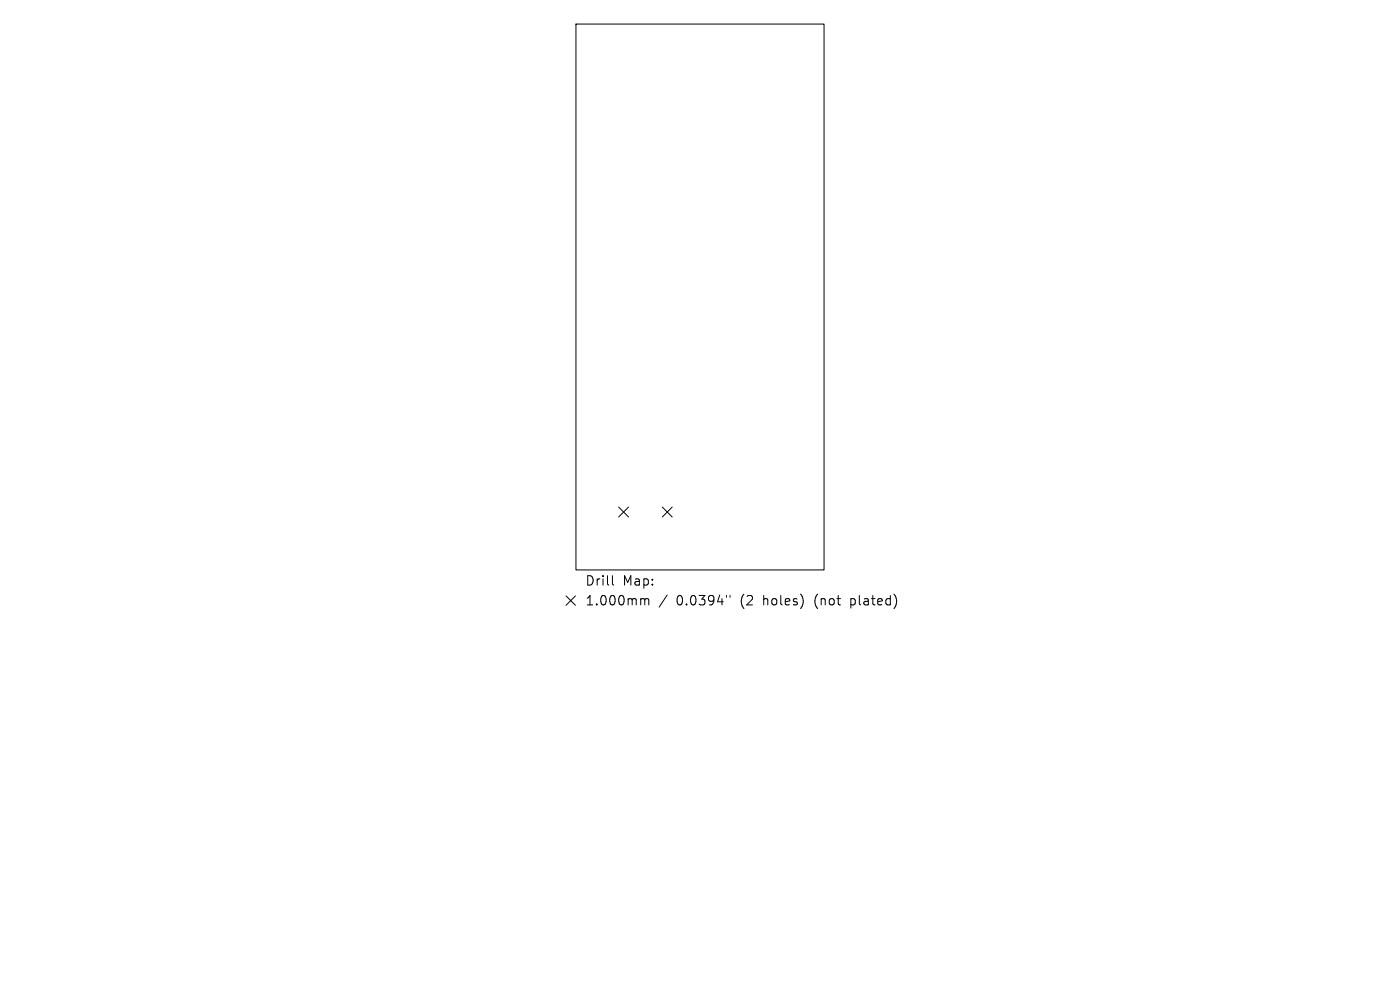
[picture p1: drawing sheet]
<svg xmlns="http://www.w3.org/2000/svg" width="297mm" height="210mm" viewBox="0 0 297 210" stroke-linecap="round" stroke-linejoin="round" font-family="sans-serif">
<defs><g id="words">
<g font-size="2.8">
<text x="124.1" y="124.5">Drill</text>
<text x="132" y="124.5">Map:</text>
<text x="124.1" y="128.7">1.000mm</text>
<text x="143.3" y="128.7">0.0394&quot;</text>
<text x="157" y="128.7">(2</text>
<text x="161.8" y="128.7">holes)</text>
<text x="172.8" y="128.7">(not</text>
<text x="180.5" y="128.7">plated)</text>
</g>
</g></defs>
<g fill="none" stroke="#000" stroke-width=".21">
<path d="M122.2 5.1h52.6v115.8h-52.6zM131.2 107.6l2.1 2.1M133.3 107.6l-2.1 2.1M140.5 107.6l2.1 2.1M142.6 107.6l-2.1 2.1M120.1 126.4l2 2M122.1 126.4l-2 2M129.9 122.1v1.7l.3 .3M136.2 127l.5 .1 .1 .2M136.8 127.3l.3-.3 .4 .1 .1 1.2M136.8 127.3v1M141.5 126.2l-1.7 2.6"/>
<path d="M154.1 126.3v.4M154.9 126.3v.4M170.1 126.4l.3 1-.3 1.3M189.7 126.1a2.35 2.35 0 0 1 0 2.9"/>
</g>
<use href="#words"/>
</svg>
